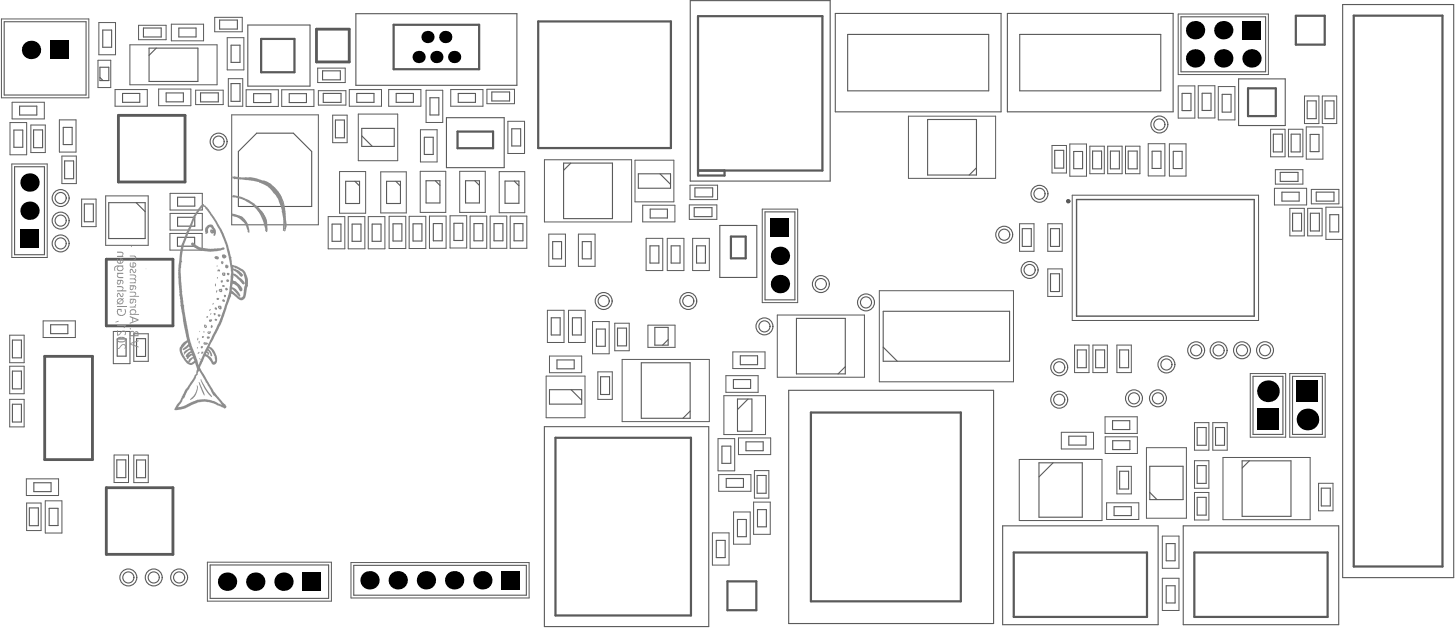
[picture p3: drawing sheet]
<svg xmlns="http://www.w3.org/2000/svg" width="436mm" height="188mm" viewBox="0 0 436 188" stroke-linecap="round" stroke-linejoin="round" font-family="sans-serif">
<g fill="none" stroke="#5a5a5a" stroke-width=".3">
<path d="M.4 5.7h26.2v23.6h-26.2zM29.4 18.1h3.8v8.2h-3.8zM29.7 6.8h4.9v9.6h-4.9zM39 13.4h26.1v12h-26.1zM41.6 7.6h8.2v4.3h-8.2zM51.4 7.3h9.7v4.9h-9.7zM64.4 5.2h8.3v4.3h-8.3zM68.1 11.3h5v9.7h-5zM353.4 4.2h27v18.2h-27zM3 36.8h5v9.6h-5zM3.6 30.7h9.7v5h-9.7zM9.3 37.5h4.3v8.3h-4.3z"/>
<path d="M17.8 36h5v9.6h-5zM34.5 26.9h9.7v5h-9.7zM47.6 26.7h9.6v5h-9.6zM58.7 27h8.2v4.4h-8.2zM68.5 23.6h4.3v8.3h-4.3zM69.5 34.5h26v32.9h-26zM73.8 26.9h9.7v5h-9.7zM84.5 26.9h9.7v5h-9.7zM95.3 20.4h8.2v4.4h-8.2zM95.5 27.2h8.2v4.3h-8.2zM99.8 34.5h4.3v8.3h-4.3zM104.8 26.9h9.6v5h-9.6z"/>
<path d="M107.5 34.2h11.8v14h-11.8zM116.6 26.9h9.6v5h-9.6zM126.1 38.9h5v9.7h-5zM127.8 27.1h5v9.6h-5zM135.2 26.9h9.6v5h-9.6zM146 26.8h8.3v4.3h-8.3zM152.3 36.4h5v9.6h-5zM272.5 34.8h26.1v18.7h-26.1zM353.4 25.8h5v9.6h-5zM359.4 25.7h5v9.7h-5zM365.4 26h5v10h-5zM381.1 38.8h4.3v8.2h-4.3z"/>
<path d="M386.4 38.8h4.4v8.2h-4.4zM391.2 28.8h4.4v8.3h-4.4zM391.8 38.1h5v9.6h-5zM396.6 28.8h4.3v8.3h-4.3zM3.5 49.2h10.7v28h-10.7zM18.6 46.8h4.3v8.3h-4.3zM24.5 59.7h4.3v8.3h-4.3zM31.7 58.8h12.7v14.8h-12.7zM51 58h9.7v5h-9.7zM101.8 51.5h7.9v12.5h-7.9zM114.2 51.6h7.7v12.3h-7.7zM126 51.4h7.7v12.3h-7.7z"/>
<path d="M137.9 51.4h7.6v12.3h-7.6zM149.7 51.5h7.7v12.3h-7.7zM163.3 47.9h26.1v18.7h-26.1zM190.5 48.1h11.6v12.4h-11.6zM207 55.5h8.2v4.4h-8.2zM315.5 43.6h4.4v8.3h-4.4zM320.9 43.2h5v9.7h-5zM321.6 58.6h55.9v37.5h-55.9zM326.9 43.9h4.3v8.2h-4.3zM332.2 43.9h4.3v8.2h-4.3zM337.6 43.9h4.3v8.2h-4.3zM344.4 43.1h5v9.7h-5z"/>
<path d="M350.7 43.2h5v9.6h-5zM382.2 56.5h9.7v5h-9.7zM382.5 50.9h8.3v4.3h-8.3zM393.3 56.8h8.3v4.3h-8.3zM51 70h9.6v5h-9.6zM51 64h9.7v5h-9.7zM98.4 65h5v9.6h-5zM104.4 65h5v9.6h-5zM110.4 65h5v9.6h-5zM116.7 64.9h5v9.7h-5zM122.7 64.9h5v9.7h-5zM128.8 64.8h5v9.7h-5z"/>
<path d="M135 64.7h5v9.7h-5zM141 64.8h5v9.7h-5zM147 64.8h5v9.7h-5zM153 64.8h5v9.7h-5zM164.6 70.2h5v9.7h-5zM173.5 70.2h5v9.7h-5zM192.8 61.6h9.6v5h-9.6zM193.8 71.5h5v9.7h-5zM200.1 71.5h5v9.7h-5zM206.7 61.5h8.3v4.3h-8.3zM207.7 71.5h5v9.7h-5zM228.6 62.7h10.6v28.1h-10.6z"/>
<path d="M305.8 67.1h4.3v8.3h-4.3zM314.3 67.1h4.3v8.3h-4.3zM386.9 62.5h4.3v8.3h-4.3zM392.2 62.5h4.3v8.3h-4.3zM397.7 62.2h5v9.6h-5zM12.9 96.3h9.7v5h-9.7zM34 99.4h5v9.7h-5zM164.2 93.1h5v9.6h-5zM170.5 93.1h5v9.6h-5zM177.7 96.5h5v9.6h-5zM184.4 97h4.3v8.2h-4.3zM194.3 97.5h8.2v6.7h-8.2z"/>
<path d="M233.1 94.5h26.2v18.7h-26.2zM263.7 87.2h40.3v27.3h-40.3zM314.3 80.7h4.3v8.2h-4.3zM2.9 119.8h4.3v8.3h-4.3zM2.9 100.5h4.3v8.3h-4.3zM2.9 109.9h4.3v8.2h-4.3zM40.1 100.1h4.4v8.3h-4.4zM163.8 112.8h11.7v12.5h-11.7zM164.8 106.8h9.7v5h-9.7zM179.3 111.5h4.3v8.3h-4.3zM186.6 107.8h26.1v18.7h-26.1zM217.1 118.7h12.5v11.7h-12.5z"/>
<path d="M217.7 112.7h9.7v5h-9.7zM219.8 105.6h9.7v5h-9.7zM322.3 103.5h4.3v8.3h-4.3zM327.8 103.5h4.3v8.3h-4.3zM335 103.5h4.3v8.3h-4.3zM375 112.1h10.6v19h-10.6zM386.8 112.1h10.6v19h-10.6zM34.2 136.5h4.3v8.2h-4.3zM40.1 136.5h4.4v8.3h-4.4zM215.4 131.6h5v9.6h-5zM221.5 131.4h9.6v5h-9.6zM305.7 137.8h24.8v18.3h-24.8z"/>
<path d="M318.3 129.7h9.7v5h-9.7zM331.4 125h9.7v5h-9.7zM331.5 131h9.6v5h-9.6zM335 139.9h4.3v8.3h-4.3zM343.8 134.3h12v21.1h-12zM358.2 126.8h4.4v8.2h-4.4zM358.2 138.2h4.4v8.3h-4.4zM363.7 126.8h4.4v8.2h-4.4zM366.8 137.2h26.1v18.7h-26.1zM7.9 143.6h9.7v5h-9.7zM8 150.9h4.3v8.3h-4.3zM13.6 150.2h5v9.7h-5z"/>
<path d="M213.7 159.9h5v9.6h-5zM215.6 142.4h9.6v5h-9.6zM220 153.6h5v9.6h-5zM226 150.6h5v9.7h-5zM226.3 141.2h4.3v8.2h-4.3zM331.9 150.8h9.7v5h-9.7zM358.2 147.7h4.4v8.3h-4.4zM395.5 145h4.3v8.2h-4.3zM62.2 168.6h37.2v11.7h-37.2zM105.3 168.8h53.4v10.6h-53.4zM348.6 173.5h5v9.6h-5zM348.6 160.8h5v9.7h-5z"/>
</g>
<g fill="none" stroke="#5a5a5a" stroke-width=".33">
<path d="M1.3 6.5h24.5v22h-24.5zM30.8 9h2.7v5.2h-2.7zM43 8.4h5.4v2.7h-5.4zM44.7 14.4h14.7v10h-14.7zM46.9 14.4l-2.2 2.2M53.6 8.4h5.2v2.7h-5.2zM65.9 6h5.3v2.7h-5.3zM69.3 13.6h2.7v5.1h-2.7zM74.3 7.5h18.7v18.3h-18.7zM106.7 4.1h48.3v21.5h-48.3zM207 .2h42v54.1h-42zM250.5 4h49.7v29.5h-49.7z"/>
<path d="M254.2 10.3h42.3v17h-42.3zM302.1 4h49.7v29.5h-49.7zM305.8 10.3h42.3v16.9h-42.3zM354.2 5h25.4v16.5h-25.4zM402.7 1.4h33.3v171.9h-33.3zM4.2 39h2.6v5.2h-2.6zM5.9 31.8h5.1v2.7h-5.1zM10.1 39h2.7v5.3h-2.7zM19 38.2h2.6v5.2h-2.6zM30 20.2h2.6v4h-2.6zM30 23.2l.9 1M36.8 28h5.1v2.7h-5.1z"/>
<path d="M49.8 27.9h5.2v2.6h-5.2zM60.1 27.9h5.4v2.7h-5.4zM69.3 25.1h2.7v5.3h-2.7zM76.1 28.1h5.1v2.7h-5.1zM77 40h11l5.5 5.4v16.5h-22v-16.5zM86.7 28.1h5.2v2.7h-5.2zM96.7 21.2h5.4v2.7h-5.4zM97 28h5.3v2.7h-5.3zM100.6 36h2.7v5.3h-2.7zM107 28h5.2v2.7h-5.2zM108.5 38.5h9.7v5.4h-9.7zM118.8 28h5.2v2.7h-5.2z"/>
<path d="M129 29.3h2.6v5.2h-2.6zM133.9 35.3h17.3v15h-17.3zM137.4 28h5.2v2.7h-5.2zM147.5 27.6h5.3v2.7h-5.3zM153.5 38.6h2.7v5.2h-2.7zM278.2 35.8h14.7v16.7h-14.7zM354.5 28h2.7v5.2h-2.7zM360.5 28h2.7v5.1h-2.7zM366.6 28.3h2.6v5.3h-2.6zM371.5 23.7h14v14h-14zM392.1 30.3h2.7v5.3h-2.7zM397.4 30.3h2.7v5.3h-2.7z"/>
<path d="M4.4 50h8.9v26.4h-8.9zM19.4 48.3h2.7v5.3h-2.7zM53.3 59.2h5.1v2.6h-5.1zM103.7 54.4h4.1v6.6h-4.1zM106.4 54.4l1.4 1.4M108.5 40.8l3.2 3.1M115.9 54.4h4.2v6.6h-4.2zM118.7 54.4l1.4 1.4M127.3 41.2h2.6v5.1h-2.6zM127.8 54.2h4.1v6.7h-4.1zM130.6 54.2l1.3 1.4M139.6 54.2h4.2v6.7h-4.2z"/>
<path d="M142.4 54.2l1.4 1.4M151.5 54.3h4.1v6.7h-4.1zM154.2 54.3l1.4 1.4M169 48.9h14.7v16.7h-14.7zM171.2 48.9l-2.2 2.2M191.4 52.1h9.7v4.4h-9.7zM197.9 52.1l3.2 3.2M208.4 56.4h5.4v2.7h-5.4zM292.9 50.3l-2.2 2.2M316.3 45.1h2.7v5.3h-2.7zM322 45.4h2.7v5.2h-2.7zM327.7 45.3h2.7v5.3h-2.7z"/>
<path d="M333 45.3h2.7v5.3h-2.7zM338.4 45.3h2.7v5.3h-2.7zM345.5 45.4h2.7v5.1h-2.7zM351.9 45.4h2.7v5.2h-2.7zM381.9 40.2h2.7v5.4h-2.7zM384 51.7h5.3v2.7h-5.3zM384.5 57.7h5.1v2.6h-5.1zM387.2 40.2h2.7v5.4h-2.7zM392.9 40.3h2.7v5.2h-2.7zM394.8 57.6h5.3v2.7h-5.3zM25.3 61.2h2.7v5.3h-2.7zM32.6 60.8h10.9v10.8h-10.9z"/>
<path d="M40.8 60.8l2.7 2.7M53.2 71.2h5.2v2.7h-5.2zM53.3 65.2h5.1v2.6h-5.1zM99.6 67.2h2.7v5.2h-2.7zM105.6 67.2h2.7v5.2h-2.7zM111.6 67.2h2.7v5.2h-2.7zM117.9 67.1h2.6v5.2h-2.6zM123.9 67.1h2.6v5.2h-2.6zM130 67.1h2.6v5.1h-2.6zM136.1 67h2.7v5.1h-2.7zM142.2 67.1h2.6v5.1h-2.6zM148.2 67.1h2.6v5.1h-2.6z"/>
<path d="M154.2 67.1h2.6v5.1h-2.6zM165.8 72.5h2.6v5.1h-2.6zM174.6 72.5h2.7v5.1h-2.7zM194.9 73.7h2.7v5.2h-2.7zM195 62.7h5.2v2.7h-5.2zM201.3 73.7h2.7v5.2h-2.7zM208.2 62.3h5.3v2.7h-5.3zM208.9 73.7h2.7v5.2h-2.7zM215.9 67.6h11.1v15.6h-11.1zM229.4 63.6h9v26.3h-9zM306.6 68.6h2.7v5.3h-2.7zM315.1 68.6h2.7v5.3h-2.7z"/>
<path d="M387.7 64h2.7v5.3h-2.7zM393 64h2.7v5.3h-2.7zM398.8 64.4h2.7v5.2h-2.7zM15.2 97.4h5.1v2.7h-5.1zM165.3 95.3h2.7v5.2h-2.7zM171.7 95.3h2.6v5.2h-2.6zM178.9 98.7h2.6v5.2h-2.6zM185.2 98.4h2.7v5.4h-2.7zM196.4 98.2h4v5.3h-4zM238.9 95.5h14.6v16.7h-14.6zM264.9 93.4h37.9v15h-37.9zM315.1 82.1h2.7v5.4h-2.7z"/>
<path d="M3.7 102h2.7v5.3h-2.7zM3.7 111.3h2.7v5.4h-2.7zM35.2 101.7h2.6v5.1h-2.6zM41 101.6h2.7v5.3h-2.7zM164.8 116.9h9.7v4.3h-9.7zM167 108h5.2v2.6h-5.2zM171.3 116.9l3.2 3.2M180.1 113h2.7v5.3h-2.7zM192.3 108.8h14.7v16.7h-14.7zM200.4 101.9l-1.7 1.6M220 113.9h5.1v2.6h-5.1zM221.2 119.7h4.3v9.7h-4.3z"/>
<path d="M222 106.7h5.2v2.7h-5.2zM224.4 119.7l-3.2 3.2M236.5 117.1h61.5v69.9h-61.5zM253.5 110l-2.1 2.2M264.9 104.1l4.2 4.3M323.1 105h2.7v5.3h-2.7zM328.6 105h2.7v5.3h-2.7zM335.8 105h2.7v5.3h-2.7zM375.8 112.9h9v17.4h-9zM387.7 112.9h8.9v17.4h-8.9zM3.7 121.3h2.7v5.3h-2.7zM35 138h2.7v5.3h-2.7z"/>
<path d="M41 138h2.7v5.3h-2.7zM163.3 128h49.3v60h-49.3zM207 123.3l-2.2 2.2M216.5 133.8h2.7v5.2h-2.7zM223.7 132.5h5.2v2.7h-5.2zM311.6 138.8h13v16.4h-13zM315.8 138.8l-4.2 4.3M320.6 130.8h5.1v2.7h-5.1zM333.7 126.2h5.1v2.7h-5.1zM333.7 132.2h5.2v2.7h-5.2zM344.8 139.9h10v10h-10zM359.1 128.2h2.7v5.4h-2.7z"/>
<path d="M359.1 139.7h2.7v5.3h-2.7zM364.6 128.2h2.7v5.4h-2.7zM372.5 138.2h14.7v16.7h-14.7zM374.7 138.2l-2.2 2.2M8.8 152.4h2.7v5.3h-2.7zM10.1 144.8h5.2v2.7h-5.2zM14.7 152.5h2.7v5.1h-2.7zM217.8 143.5h5.2v2.7h-5.2zM221.2 155.8h2.6v5.2h-2.6zM227.1 142.6h2.7v5.4h-2.7zM227.2 152.9h2.6v5.1h-2.6zM300.7 157.7h46.6v29.7h-46.6z"/>
<path d="M334.1 152h5.2v2.7h-5.2zM335.8 141.4h2.7v5.3h-2.7zM344.8 147.7l2.2 2.2M354.9 157.7h46.6v29.7h-46.6zM359.1 149.2h2.7v5.3h-2.7zM396.3 146.4h2.7v5.4h-2.7zM63 169.5h35.6v10h-35.6zM106.1 169.6h51.8v8.9h-51.8zM214.8 162.1h2.7v5.2h-2.7zM349.8 175.7h2.6v5.2h-2.6zM349.8 163.1h2.6v5.1h-2.6z"/>
<circle cx="347.7" cy="37.3" r="2.54"/>
<circle cx="347.7" cy="37.3" r="1.67"/>
<circle cx="18.2" cy="59.4" r="2.54"/>
<circle cx="18.2" cy="59.4" r="1.67"/>
<circle cx="65.6" cy="42.5" r="2.54"/>
<circle cx="65.6" cy="42.5" r="1.67"/>
<circle cx="311.8" cy="58.1" r="2.54"/>
<circle cx="311.8" cy="58.1" r="1.67"/>
<circle cx="18.2" cy="66.2" r="2.54"/>
<circle cx="18.2" cy="73" r="2.54"/>
<circle cx="18.2" cy="66.2" r="1.67"/>
<circle cx="18.2" cy="73" r="1.67"/>
<circle cx="301.2" cy="70.4" r="2.54"/>
<circle cx="301.2" cy="70.4" r="1.67"/>
<circle cx="181.1" cy="90.3" r="2.54"/>
<circle cx="181.1" cy="90.3" r="1.67"/>
<circle cx="206.4" cy="90.3" r="2.54"/>
<circle cx="206.4" cy="90.3" r="1.67"/>
<circle cx="229.3" cy="97.9" r="2.54"/>
<circle cx="229.3" cy="97.9" r="1.67"/>
<circle cx="246.2" cy="85.2" r="2.54"/>
<circle cx="246.2" cy="85.2" r="1.67"/>
<circle cx="259.7" cy="90.7" r="2.54"/>
<circle cx="259.7" cy="90.7" r="1.67"/>
<circle cx="308.8" cy="81" r="2.54"/>
<circle cx="308.8" cy="81" r="1.67"/>
<circle cx="317.7" cy="119.9" r="2.54"/>
<circle cx="317.7" cy="110.2" r="2.54"/>
<circle cx="317.7" cy="119.9" r="1.67"/>
<circle cx="317.7" cy="110.2" r="1.67"/>
<circle cx="340.1" cy="119.5" r="2.54"/>
<circle cx="340.1" cy="119.5" r="1.67"/>
<circle cx="347.3" cy="119.5" r="2.54"/>
<circle cx="347.3" cy="119.5" r="1.67"/>
<circle cx="349.8" cy="109.3" r="2.54"/>
<circle cx="349.8" cy="109.3" r="1.67"/>
<circle cx="358.8" cy="105.1" r="2.54"/>
<circle cx="358.8" cy="105.1" r="1.67"/>
<circle cx="365.5" cy="105.1" r="2.54"/>
<circle cx="365.5" cy="105.1" r="1.67"/>
<circle cx="372.5" cy="105.1" r="2.54"/>
<circle cx="372.5" cy="105.1" r="1.67"/>
<circle cx="379.4" cy="105.1" r="2.54"/>
<circle cx="379.4" cy="105.1" r="1.67"/>
<circle cx="38.5" cy="173.2" r="2.54"/>
<circle cx="38.5" cy="173.2" r="1.67"/>
<circle cx="46.1" cy="173.2" r="2.54"/>
<circle cx="46.1" cy="173.2" r="1.67"/>
<circle cx="53.7" cy="173.2" r="2.54"/>
<circle cx="53.7" cy="173.2" r="1.67"/>
</g>
<g fill="none" stroke="#5a5a5a" stroke-width=".67">
<path d="M78.3 11.7h10v10h-10zM118.1 7.4h25.6v13.4h-25.6zM161.4 6.4h39.8v38h-39.8zM388.7 4.7h8.6v8.7h-8.6zM406 4.7h26.6v165.2h-26.6zM137.2 39.5h10.7v5h-10.7zM374.3 26.5h8.3v8.3h-8.3zM209.4 51.2h37.3v-46.4h-37.3v47.9h7.9v-1.5M219.2 71h4.4v6.5h-4.4zM166.6 131.3h40.6v53.3h-40.6zM243.2 123.7h45v56.7h-45zM218.2 174.4h8.6v8.7h-8.6z"/>
<path d="M304 165.7h40v19.4h-40zM358.2 165.7h40v19.4h-40z"/>
<circle cx="320.4" cy="60.4" r=".33"/>
</g>
<path d="M322.9 59.9h53.3v34.9h-53.3z" fill="none" stroke="#5a5a5a" stroke-width=".42"/>
<path d="M94.9 8.8h9.8v9.8h-9.8zM35.5 34.6h20v20h-20zM31.9 77.8h20v19.9h-20zM13.4 106.9h14.3v31h-14.3zM31.9 146.3h20v20h-20z" fill="none" stroke="#5a5a5a" stroke-width=".85"/>
<g fill="#8c8c8c">
<path d="M65 79.7l.3 .1-.3 .1z"/>
<path d="M39.2 73.9l.3-.2v.4z"/>
<path d="M64.9 87.2l.2-.1 .1 .2-.4 .5z"/>
<path d="M59.3 105.9l.5-.3-.3 .5z"/>
<path d="M63.2 94l.2 .2-.4 .2z"/>
<path d="M65.1 83.2h.3l-.2 .4z"/>
<path d="M67.8 86.3l.5 .4v.2a.37 .37 0 0 1-.4 .3 .37 .37 0 0 1-.3-.4z"/>
<path d="M59.6 102.3h.3l-.1 .7-.3-.3z"/>
<path d="M59.8 107.5h.1l.3 .4z"/>
<path d="M62.2 100.9l.6 .1 .1 .4-.7 .2z"/>
<path d="M62.7 95.9l.8-.1a.52 .52 0 0 1-.1 .6 .52 .52 0 0 1-.6 .1z"/>
<path d="M64.5 85.1h.2v.8h-.2z"/>
<path d="M64.6 95.6l.4 .1 .1 .4-.5 .1-.2-.1z"/>
<path d="M66.3 84.1l.5 .1-.2 .6-.4-.3z"/>
<path d="M63.4 97.5l.3 .2 .2 .4h-.3l-.3 .3z"/>
<path d="M62 94.9l.4 .1-.1 .3h-.4z"/>
<path d="M59.6 114.6l1 1.7 .8 2.3h-.3l-.6-1.4z"/>
<path d="M65 89.4h.6l.2 .3-.3 .3h-.4l-.2-.3z"/>
<path d="M64.4 77l.9-.1 .3 .3v.4l-.4 .2-.6-.1-.3-.4z"/>
<path d="M64.4 92.3l.7 .1-.2 .6-.5-.3z"/>
<path d="M66.7 85.6l.4-.1 .3 .4-.6 .2-.2-.3z"/>
<path d="M65.4 94.3l.7 .1-.2 .6-.5-.1z"/>
<path d="M60.5 105.5h.4v.5h-.6z"/>
<path d="M65.3 80.9h.6v.6l-.6-.1z"/>
<path d="M66.7 76.5l.8-.1 .4 .4v.4l-.5 .3-.6-.1-.2-.4z"/>
<path d="M59.3 101.3l.2 .3-.3 .5-.1-.4z"/>
<path d="M59 115.7l.3 .1 .1 .6-.5 1.8-.9 1.3-1 .5 1.6-2.1 .5-1.3z"/>
<path d="M57.6 72.8h.4l.7 .7 1.6 .8 3.6 .4 2.3-.2 .7-.3 .4 .1v.4l-1.3 .5-2.7 .3-3-.3-1-.3-1.7-1.2-.3-.5z"/>
<path d="M63 92.7l.2 .2-.4 .4z"/>
<path d="M60.7 100.9l.3-.1 .2 .3-.6 .3z"/>
<path d="M61.1 99.3l.2 .2-.1 .4z"/>
<path d="M69.6 64.1l2.7 .7 1.1 .9 1 1.6 .4 1.8-.1 .7-.5-.3-.3-1.6-.6-1.1-1.6-1.4-1.9-.5-.3-.4z"/>
<path d="M60.3 113.7l1.5 2.9 1.6 2 .1 .5-1-.9-1.2-1.7-1-2.2z"/>
<path d="M69.4 52.8a.23 .23 0 0 1 .3 .2 .23 .23 0 0 1-.2 .2z"/>
<path d="M59.9 99.2v.4z"/>
<path d="M67.2 88.5l.6 .1-.2 .6-.4-.2z"/>
<path d="M64 94.1l.5-.2 .1 .4a.29 .29 0 0 1-.3 .3 .29 .29 0 0 1-.2-.4z"/>
<path d="M43.7 80.6l.1 .1z"/>
<path d="M35.1 103.1h.3v1.3l.3-.1 .4-.6a.86 .86 0 0 1 1.3-.4 .86 .86 0 0 1 .2 1.3h-.4a.62 .62 0 0 0 0-1.1 .62 .62 0 0 0-.9 .5 1.01 1.01 0 0 1-1.2 .7z"/>
<path d="M35.1 99.1h.3v1.3l.3-.1 .3-.5a.86 .86 0 0 1 1-.7 .86 .86 0 0 1 .7 .9l-.1 .5h-.4a.58 .58 0 0 0 .1-.9 .58 .58 0 0 0-.9 .3l-.6 .6-.7 .2z"/>
<path d="M35.1 97.5h2.7v.2l-.4 .7h-.3l.3-.6h-2.3z"/>
<path d="M34.6 96.6l.9-.4v.4l-.9 .1z"/>
<path d="M35.2 92.7h1.3v.9h-.3v-.6l-.8 .1a1.05 1.05 0 0 0 1 1.4 1.05 1.05 0 0 0 1-1.4l-.1-.4h.3l.1 1a1.38 1.38 0 0 1-1.8 1 1.38 1.38 0 0 1-.7-2z"/>
<path d="M61.2 102.7l.9 .1 .2 .4-1 .2-.3-.3zM61.3 103l.3 .1z"/>
<path d="M66.4 78.4l.6 .2-.3 .6-.4-.2zM66.6 78.6v.2z"/>
<path d="M61.3 97.4l.2-.1 .5 .3v.6l-.2 .2-.5-.3zM61.4 97.7l.3 .4v-.3z"/>
<path d="M65.6 91.7l.7 .1v1h-.5l-.4-.4v-.5zM65.7 92.1a.15 .15 0 0 0 .3 0 .15 .15 0 0 0-.3 0z"/>
<path d="M65.8 86.7h.7l.2 .5-.2 .4-.3 .1-.5-.3-.1-.4zM65.9 87l.1 .3 .3-.1z"/>
<path d="M66.8 81.8l.8 .1v.6l-.2 .3-.7-.2-.1-.5zM67 82v.3l.2 .1z"/>
<path d="M62.4 67.5l1.2-.1 1 1.4 .2 1.1-.4 .8h-.3v-.8l-.6 .2-.5-.5 .2-.7h.7l-.6-.7-.4-.1-.5 .5v1.2l-.5 .4-.3-.2v-1.6zM63.5 69.4v.1z"/>
<path d="M69.8 53l5.6 .2 1.5 .3 3.5 1.1 2.1 1.7 1.7 2.1 .9 2.1 .8 6.3v1.3l-.3 1.2-.4 .1 .2-.5h-.2l-.2 .4-.2-.1 .2-3-.7-4.2-1-2.6-2.1-2.6-1.3-1.1-2.6-1.2-6.6-.8a.37 .37 0 0 1-.5 .1 .37 .37 0 0 1-.2-.4l-.1 .2-.2-.1zM85.4 67v.4zM85.3 67.5v1zM84.6 60.5l.1 .1zM84.9 61.4l.1 .1z"/>
<path d="M62.4 99.4h.7l.1 .4-.3 .4h-.4l-.3-.4zM62.5 99.7l.3 .2v-.2z"/>
<path d="M69.8 58.6l2.5 .4 2.3 1 1.6 1 1.4 1.3 1.6 1.8 .9 1.9 .2 2.8-.3 .8h-.2v-.4l-.1 .2-.2-.2 .1-.7-1.1-3.3-1.8-2.7-1.2-1.2-2.2-1.2-2.5-.9h-1.1zM78.8 65.2l.2 .2zM78.6 64.7l.2 .2z"/>
<path d="M60.3 61.7l.4-.4a.37 .37 0 0 1 .4 0 .37 .37 0 0 1 .2 .3l1.4 1.3 2.4 3.5 2 3.7 1.3 3.3 1 3.8 .2 2.3 1.5 .4 1.4 .7 1.2 1.2 .7 1.9v2.1l-.3 .6-.6 2.9-.8 .8-.9-.2-2.1-1.7-.4-.1v.8l-1.2 2.7-1.5 4.7-3.8 7.6 1.1 .8 .8 1.5 .4 1.4-.1 1.2-.6 .6-.7-.1-1.3-2-.9-.5-1.5 3.4 4 7.2 2.7 3.3 .9 .6 .3 .7-.1 .4-.6 .1-3.1-1.5-2.8-.6-2.1 .3-3.6 1.8-2.8 .6-.4-.1-.1-.3 1.8-2.6 .4-1.2 1.2-2.2 .6-.5 .7-1.3 .9-1.2 .5-1.1 .5-.5 .2-1.2-.6-2.1-1 .7h-.5l-.9-.5-1.5-2-.7-1.8v-1l.7-1.1 1.5-1.1-2-10.4 .1-.5-.2-2.1-.3-.3-.3-7.7 .5-4.9 .6-2.8 1.3-3.5 1.2-2.3 .6-1.8 .6-1.2zM60.1 62.6l-1.7 2.7-3.3 8.2-.5 3.1-.2 1.6 .2 .4-.2 .3-.2 1.7 .4 7.3 .4 3.4 .3 .5-.1 .7 1 6 1 4.3 2.4 6.6 2.9-6.5 .5-.5 2.6-5.4 1.5-4 1.7-5.6 .6-5.8-1.6-7.9-1.9-4.7-1.7-3-2-2.8-.7-.6-.1-.4-.6-.3zM55.8 103.1l-.6 .9-.4 .3-.2 .9 .9 2.1 1 1.2 .2-.7 1.2-.8-.5-.4-1 1-.4 .1 .1-.6-.3-.1-.1-.3 .9-1 .5-.3v-.4l-.7 .3-1.1 1.1-.2-.1 .3-1 1.5-1-.3-.4-1.1 1-.7 .1 .1-.4 1.6-1.4-.2-.5zM69.9 80l.1 .6 1.1 .3 1.7 1.3v.6l-.4 .2-1.6-1.5-.9-.4 .1 1 .7 .2 1.7 1.3 .9 1v.6h-.6l-1.9-2.1-.8-.5-.1 1.5 .9 .3 1.2 1.2 .6 .7 .1 .8-.4 .3-.3-.1-.9-1.5-1.3-.7-.2 1.1 1.3 .6 1 1.3 .2 .7-.3 .2-2-2.2h-.3v.4l2 1.8 .9 .3 .6-.6 .2-2.4 .3-.6v-1.8l-.3-1.5-.6-.9-1.7-1.1-.4 .1zM57.7 107.6l-1 1.1 .7 .2 .9-.6-.3-.8zM59.6 111.3l-1.3 2.9-2.1 3-.8 2-.7 .7v.4l-1.3 1.9 2.2-.6 3.7-1.8 3.6 .1 1.5 .5 2.1 1.1-1.4-2-1.2-1.1-2.6-4.8zM62.5 104.6l.9 1.1 .2 .8a.28 .28 0 0 1-.1 .4 .28 .28 0 0 1-.4-.1l-.1-.7-.5-.8-.4 .1 .5 .3 .1 .7h-.5l.1-.3-.3-.3a.35 .35 0 0 0-.2 .5 .35 .35 0 0 0 .5 .2l1.1 .9 .5 1a.23 .23 0 0 0 .2 .2 .23 .23 0 0 0 .3-.2l.2-.6-.5-1.6-1.1-1.6zM57.1 105.9l-.5 .6 1-.3-.1-.3z"/>
<path d="M35.6 101.5l1-.1a.54 .54 0 0 1 .7 0 .54 .54 0 0 1 .1 .7l-.2 .2-.7 .1a.78 .78 0 0 1-1.1-.7zM35.3 101.3a.97 .97 0 0 0 0 1.2 .97 .97 0 0 0 1.2 .2h.3a.88 .88 0 0 0 1-.9 .88 .88 0 0 0-1.2-.8z"/>
<circle cx="59.2" cy="104.3" r=".2"/>
<circle cx="64" cy="91.1" r=".19"/>
<circle cx="68.3" cy="84.2" r=".41"/>
<circle cx="68.5" cy="82.2" r=".35"/>
<circle cx="68" cy="79.9" r=".5"/>
<circle cx="67" cy="90.1" r=".39"/>
<circle cx="60.5" cy="104.1" r=".34"/>
</g>
<path d="M35.1 91.9h2.8" fill="none" stroke="#8c8c8c" stroke-width=".3"/>
<g fill="#8c8c8c">
<path d="M35.2 88a.76 .76 0 0 1 1.1 .7 .42 .42 0 0 0 .5-.2 .42 .42 0 0 0-.2-.6h.4a.66 .66 0 0 1-.1 .9 .66 .66 0 0 1-.9 .1v-.1a.36 .36 0 0 0-.2-.5 .36 .36 0 0 0-.5 .2l.2 .6-.4-.1z"/>
<path d="M35.1 85.8h1.2a.67 .67 0 0 1 .7 .5 .67 .67 0 0 1-.4 .8h1.3v.3h-2.8v-.3h1a.49 .49 0 0 0 .7-.4 .49 .49 0 0 0-.6-.6h-1.1z"/>
<path d="M35.1 81.8h1.9v.4h-1.1a.48 .48 0 0 0-.6 .4 .48 .48 0 0 0 .6 .5h1.1v.3h-1.1a.71 .71 0 0 1-.8-.4 .71 .71 0 0 1 .3-.8h-.3z"/>
<path d="M35.1 75.5h1.2a.66 .66 0 0 1 .7 .5 .66 .66 0 0 1-.4 .8h.4v.3h-1.9v-.3h1.1a.48 .48 0 0 0 .6-.5 .48 .48 0 0 0-.6-.5h-1.1z"/>
<path d="M38.9 103l2.6-.9v.3l-2.2 .8 2.2 .7v.4l-2.6-1z"/>
<path d="M38.9 92h1.1l.4-.2 .1-.5 .4 .1-.1 .3-.4 .2 .4 .1v.2h-1.9z"/>
<path d="M38.9 87.5h1.2a.69 .69 0 0 1 .7 .5 .69 .69 0 0 1-.3 .8h1.2v.2h-2.8v-.2h1.1a.51 .51 0 0 0 .6-.5 .51 .51 0 0 0-.6-.5h-1.1z"/>
<path d="M38.9 82.3h1.2a.67 .67 0 0 1 .7 .5 .67 .67 0 0 1-.4 .8 .59 .59 0 0 1 .5 .5 .59 .59 0 0 1-.4 .6h.3v.3h-1.9v-.3h1.1a.44 .44 0 0 0 .6-.4 .44 .44 0 0 0-.5-.4l-1.2-.1v-.3h1.1a.48 .48 0 0 0 .6-.4 .48 .48 0 0 0-.6-.5h-1.1z"/>
<path d="M39.1 80.7a.76 .76 0 0 1 1 .8 .42 .42 0 0 0 .5-.2 .42 .42 0 0 0-.2-.6h.4v.2a.61 .61 0 0 1-.4 .9 .61 .61 0 0 1-.7-.7l-.3-.2-.2 .2 .1 .8h-.3l-.1-.9z"/>
<path d="M38.9 76.7h1.2a.69 .69 0 0 1 .7 .4 .69 .69 0 0 1-.3 .8h.3v.3h-1.9v-.3h1.1a.51 .51 0 0 0 .6-.5 .51 .51 0 0 0-.6-.5h-1.1z"/>
<path d="M35.3 89.7v.2a.72 .72 0 0 0 0 1.1l-.4 .2 .2 .2 .4-.2a1.02 1.02 0 0 0 1.3-.2 1.02 1.02 0 0 0 .1-1.2l.2-.4-.4 .2-.8-.2zM35.6 90.9l1-.9a.69 .69 0 0 1 0 .9 .69 .69 0 0 1-1 0zM35.4 90l1.1-.1-1.1 .9-.1-.3z"/>
<path d="M35.5 84.3l.5-.1v.5a.36 .36 0 0 1-.4 .4 .36 .36 0 0 1-.4-.3 .36 .36 0 0 1 .3-.4zM35.1 83.9v.3l.3 .1a.61 .61 0 0 0-.1 1.1 .61 .61 0 0 0 .9-.6l.1-.6a.54 .54 0 0 1 .5 .4 .54 .54 0 0 1-.3 .6h.4a.81 .81 0 0 0-.6-1.3z"/>
<path d="M35.4 80.1l.8-.1a.6 .6 0 0 1 .5 .8 .6 .6 0 0 1-.9 .3l-.5-.5zM34.4 80l-.1 1.1 .4 .1a.75 .75 0 0 1-.2-.8 .75 .75 0 0 1 .7-.4h.2a.82 .82 0 0 0-.1 1.1 .82 .82 0 0 0 1.1 .2 .74 .74 0 0 0 .6-.5 .74 .74 0 0 0-.3-.8h.3v-.4h-2z"/>
<path d="M36.2 77.9a.52 .52 0 0 1 .6 .5 .52 .52 0 0 1-.6 .5zM35.2 77.7v.1a.94 .94 0 0 0 .8 1.3 .94 .94 0 0 0 .9-1.3l-.9-.3v1.4a.68 .68 0 0 1-.6-.5 .68 .68 0 0 1 .1-.7z"/>
<path d="M40.5 99.8h.6l.2 .7h-.9zM39.3 99.6a.56 .56 0 0 1 .7 0 .56 .56 0 0 1 .2 .6v.3h-1zM39.1 99.4l-.2 1.5h2.6v-.9a.65 .65 0 0 0-.5-.7 .65 .65 0 0 0-.7 .5 .72 .72 0 0 0-1.2-.4z"/>
<path d="M39.9 95.5l1.3 .5-1.3 .5zM38.9 94.8v.3l.8 .4v1.1l-.8 .2v.3l2.6-1v-.3z"/>
<path d="M39.3 93.2h.1a.63 .63 0 0 1 1 0 .63 .63 0 0 1-.1 .9l-.6 .1a.57 .57 0 0 1-.5-.4 .57 .57 0 0 1 .1-.6zM39.1 93l-.2 .8 .3 .4h-.3v.2h2.8v-.2l-1.3-.1a.78 .78 0 0 0 .3-1 .78 .78 0 0 0-1-.4z"/>
<path d="M39.3 90l.5-.1v.5a.36 .36 0 0 1-.6 .3 .36 .36 0 0 1 .1-.7zM38.9 89.6v.3h.3a.6 .6 0 0 0-.2 .9 .6 .6 0 0 0 .9-.1l.2-.8a.54 .54 0 0 1 .5 .4 .54 .54 0 0 1-.2 .6h.3a.78 .78 0 0 0 .1-.8 .78 .78 0 0 0-.7-.5z"/>
<path d="M39.3 86l.5-.1v.4a.37 .37 0 0 1-.3 .5 .37 .37 0 0 1-.4-.3 .37 .37 0 0 1 .2-.4zM38.9 85.6v.3h.3a.62 .62 0 0 0-.4 .7 .62 .62 0 0 0 .7 .5 .62 .62 0 0 0 .5-.7l.1-.5a.49 .49 0 0 1 .5 .4 .49 .49 0 0 1-.2 .5h.3a.75 .75 0 0 0 .1-.8 .75 .75 0 0 0-.7-.4z"/>
<path d="M40 79a.51 .51 0 0 1 .6 .5 .51 .51 0 0 1-.6 .5zM39 78.8v.2a.93 .93 0 0 0 .9 1.3 .93 .93 0 0 0 .6-1.5l-.7-.1v1.3a.66 .66 0 0 1-.7-.5 .66 .66 0 0 1 .2-.7z"/>
<circle cx="39.1" cy="101.6" r=".19"/>
<circle cx="39.1" cy="98.6" r=".2"/>
</g>
<g fill="#000">
<circle cx="9.3" cy="15" r="2.75"/>
<circle cx="125.6" cy="17.1" r="1.83"/>
<circle cx="128.2" cy="11.1" r="1.83"/>
<circle cx="130.9" cy="17.1" r="1.83"/>
<circle cx="133.5" cy="11.1" r="1.83"/>
<circle cx="136.2" cy="17.1" r="1.83"/>
<circle cx="358.4" cy="9.1" r="2.75"/>
<circle cx="358.4" cy="17.5" r="2.75"/>
<circle cx="366.9" cy="17.5" r="2.75"/>
<circle cx="366.9" cy="9.1" r="2.75"/>
<circle cx="375.4" cy="17.5" r="2.75"/>
<circle cx="8.9" cy="54.8" r="2.75"/>
<circle cx="8.9" cy="63.2" r="2.75"/>
<circle cx="233.9" cy="76.8" r="2.75"/>
<circle cx="233.9" cy="85.2" r="2.75"/>
<circle cx="380.3" cy="117.4" r="3.3"/>
<circle cx="392.1" cy="125.8" r="3.3"/>
<circle cx="68.1" cy="174.5" r="2.75"/>
<circle cx="76.6" cy="174.5" r="2.75"/>
<circle cx="85" cy="174.5" r="2.75"/>
<circle cx="110.8" cy="174.1" r="2.75"/>
<circle cx="119.3" cy="174.1" r="2.75"/>
<circle cx="127.8" cy="174.1" r="2.75"/>
<circle cx="136.2" cy="174.1" r="2.75"/>
<circle cx="144.7" cy="174.1" r="2.75"/>
</g>
<g fill="#000">
<path d="M15 12.2h5.5v5.5h-5.5z" fill-rule="evenodd"/>
<path d="M372.6 6.3h5.5v5.5h-5.5z" fill-rule="evenodd"/>
<path d="M6.1 68.9h5.5v5.5h-5.5z" fill-rule="evenodd"/>
<path d="M231.2 65.5h5.5v5.5h-5.5z" fill-rule="evenodd"/>
<path d="M388.9 114.1h6.5v6.5h-6.5z" fill-rule="evenodd"/>
<path d="M377 122.6h6.5v6.5h-6.5z" fill-rule="evenodd"/>
<path d="M90.7 171.7h5.5v5.5h-5.5z" fill-rule="evenodd"/>
<path d="M150.4 171.3h5.5v5.5h-5.5z" fill-rule="evenodd"/>
</g>
</svg>
